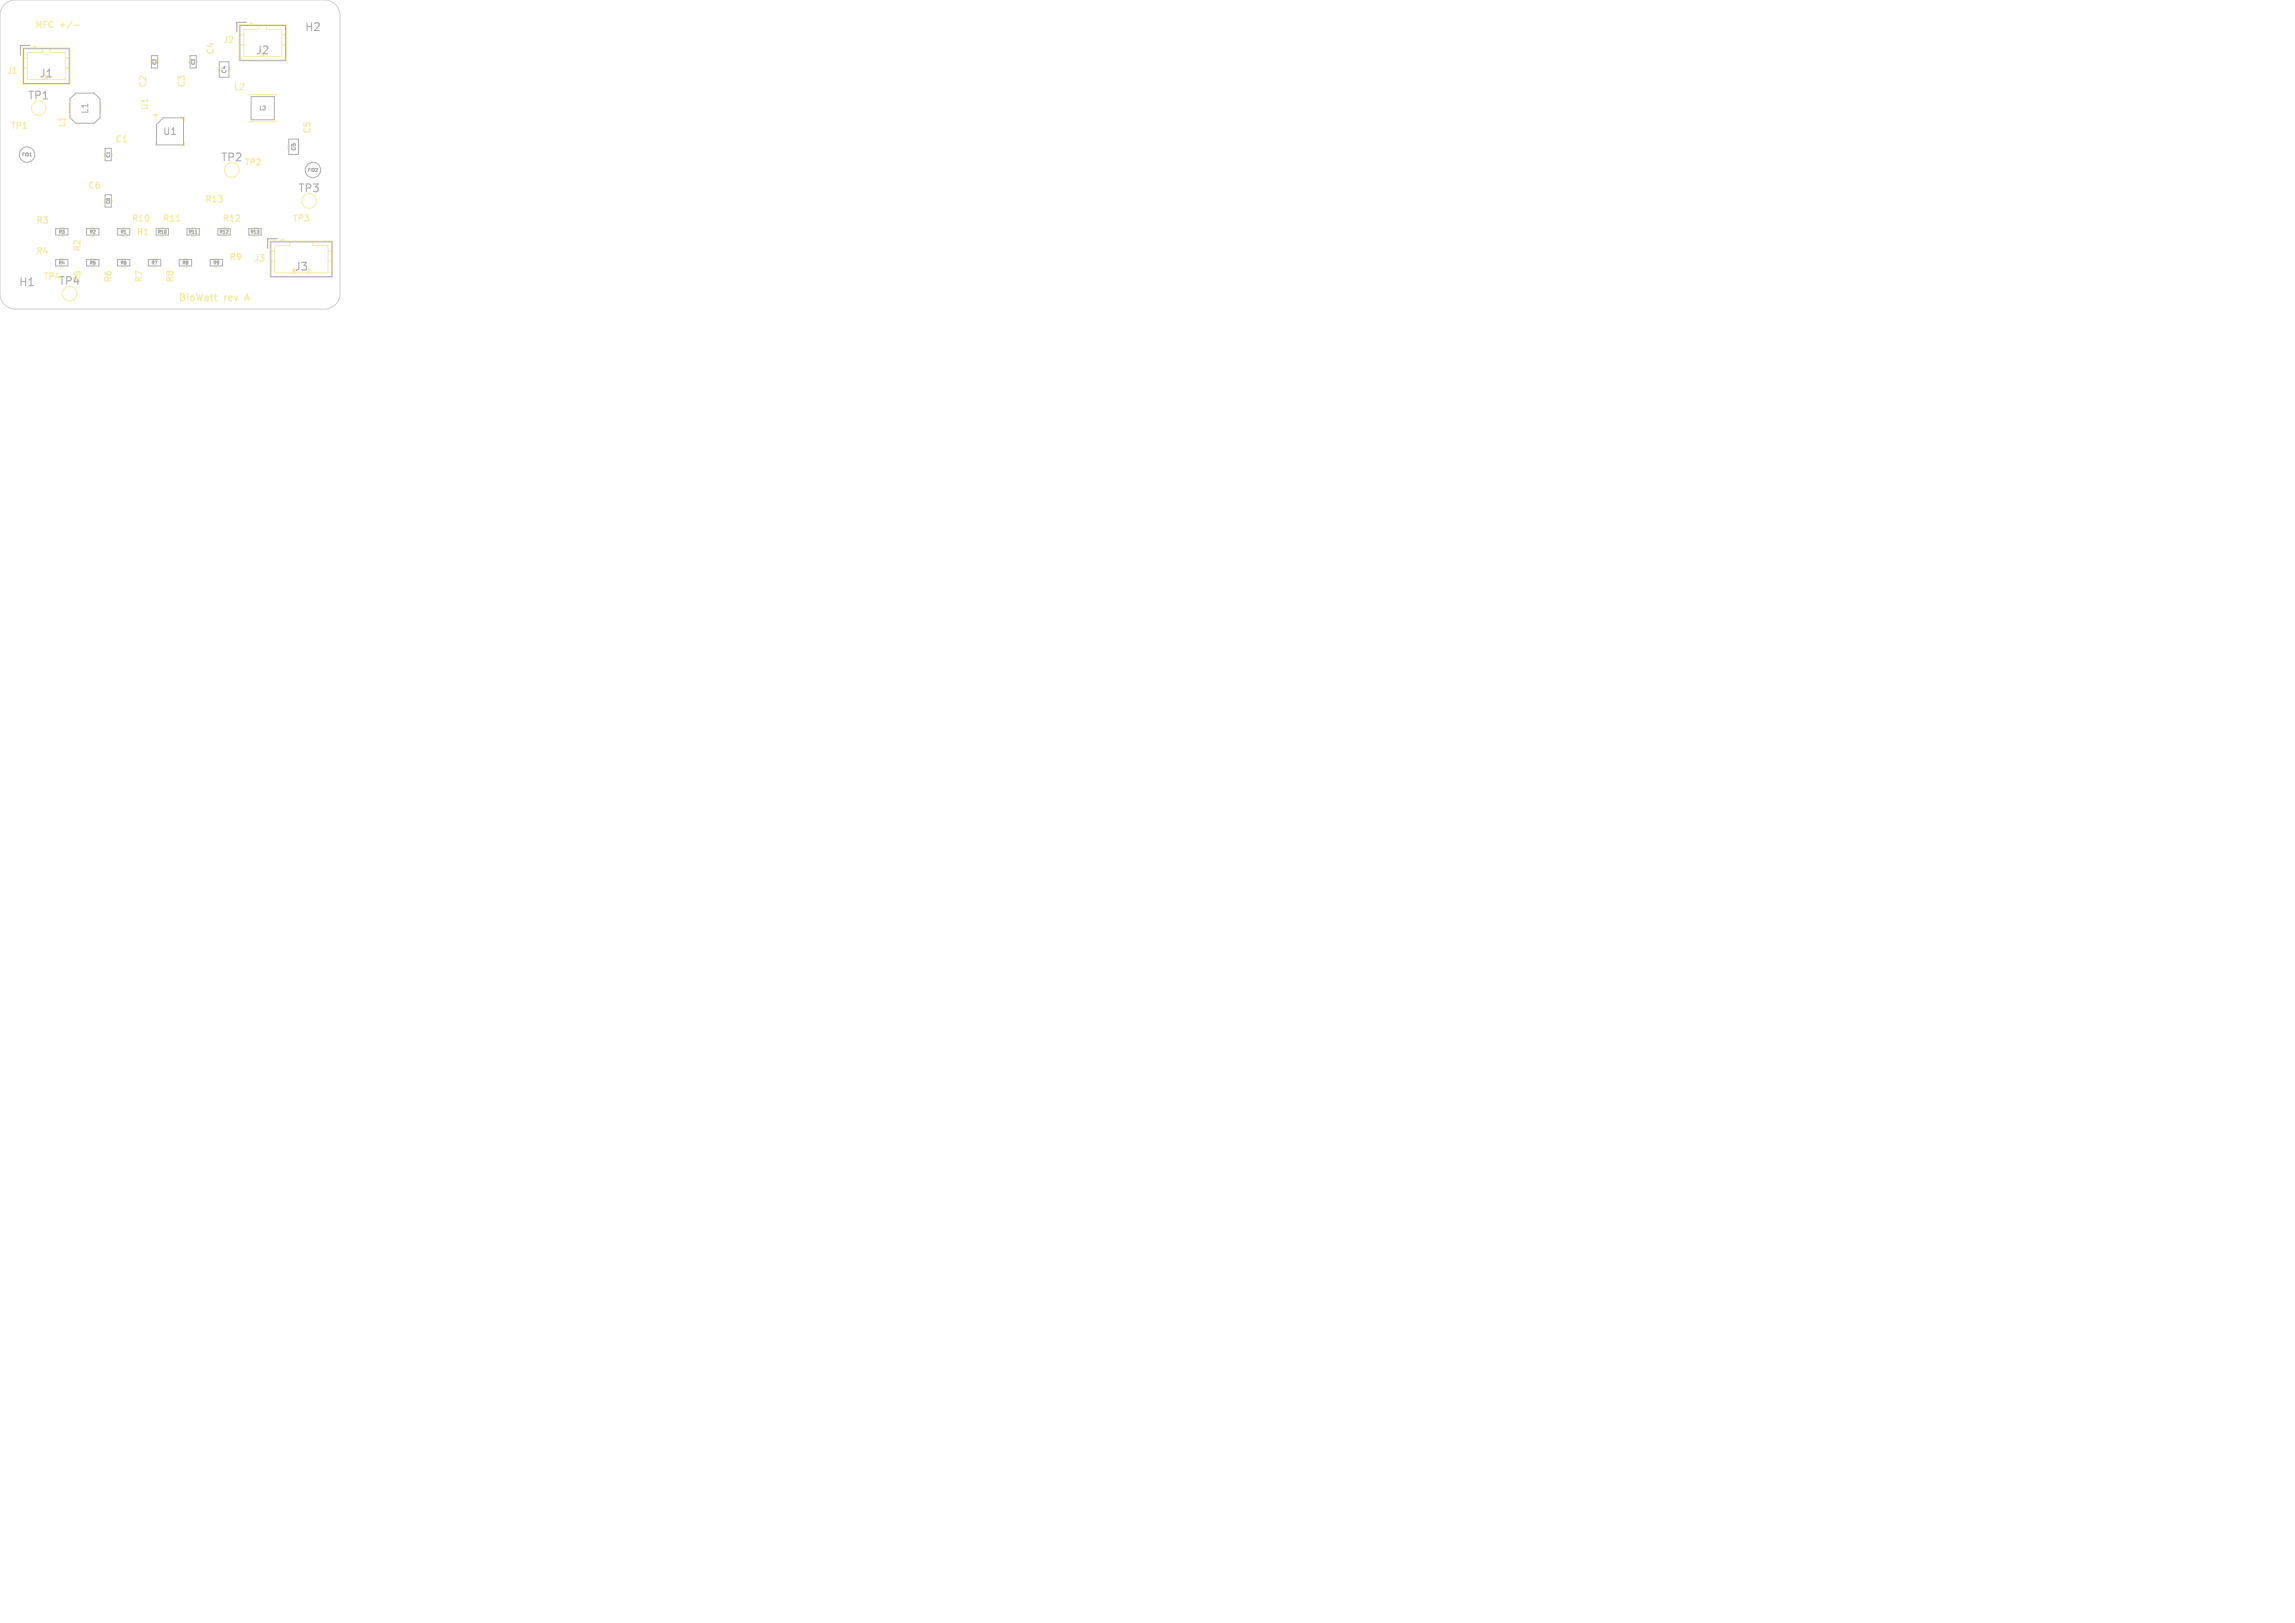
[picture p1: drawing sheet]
<svg xmlns="http://www.w3.org/2000/svg" width="297mm" height="210mm" viewBox="0 0 297 210" stroke-linecap="round" stroke-linejoin="round" font-family="sans-serif">
<defs><g id="words">
<g font-size="1.4" fill="#afafaf">
<text x="39.4" y="4.2">H2</text>
<text x="5" y="10.2">J1</text>
<text x="33" y="7.2">J2</text>
<text x="3.5" y="13.1">TP1</text>
<text x="28.5" y="21.1">TP2</text>
<text x="38.5" y="25.1">TP3</text>
<text x="38" y="35.2">J3</text>
<text x="2.4" y="37.2">H1</text>
<text x="7.5" y="37.1">TP4</text>
</g>
<g font-size="1.3" fill="#f2eda1">
<text x="23" y="39.2">BioWatt</text>
<text x="29" y="39.2">rev</text>
<text x="32" y="39.2">A</text>
</g>
<text font-size="1.2" fill="#afafaf" x="21" y="17.6">U1</text>
<g font-size="1.1" fill="#f2eda1">
<text x="4.4" y="3.8">MFC</text>
<text x="7.8" y="3.8">+/-</text>
<text x="28.8" y="5.8">J2</text>
<text x=".8" y="9.8">J1</text>
<text x="19.1" y="11.4" transform="rotate(-90 19.1 11.4)">C2</text>
<text x="24.1" y="11.4" transform="rotate(-90 24.1 11.4)">C3</text>
<text x="27.9" y="7.2" transform="rotate(-90 27.9 7.2)">C4</text>
<text x="30.2" y="11.9">L2</text>
<text x="1.3" y="16.9">TP1</text>
<text x="8.6" y="16.6" transform="rotate(-90 8.6 16.6)">L1</text>
<text x="19.4" y="14.4" transform="rotate(-90 19.4 14.4)">U1</text>
<text x="40.4" y="17.4" transform="rotate(-90 40.4 17.4)">C5</text>
<text x="14.8" y="18.6">C1</text>
<text x="31.5" y="21.6">TP2</text>
<text x="4.6" y="29.1">R3</text>
<text x="11.3" y="24.6">C6</text>
<text x="16.9" y="28.9">R10</text>
<text x="20.9" y="28.9">R11</text>
<text x="26.4" y="26.4">R13</text>
<text x="28.7" y="28.9">R12</text>
<text x="37.8" y="28.9">TP3</text>
<text x="4.6" y="33.1">R4</text>
<text x="10.6" y="32.7" transform="rotate(-90 10.6 32.7)">R2</text>
<text x="17.6" y="30.6">R1</text>
<text x="29.6" y="33.9">R9</text>
<text x="32.8" y="34">J3</text>
<text x="5.5" y="36.4">TP4</text>
<text x="14.6" y="36.7" transform="rotate(-90 14.6 36.7)">R6</text>
<text x="18.6" y="36.7" transform="rotate(-90 18.6 36.7)">R7</text>
<text x="22.6" y="36.7" transform="rotate(-90 22.6 36.7)">R8</text>
</g>
<g font-size="1.1" fill="#afafaf">
<text x="11.6" y="14.8" transform="rotate(-90 11.6 14.8)">L1</text>
<text x="10.6" y="36.7" transform="rotate(-90 10.6 36.7)">R5</text>
</g>
<g font-size=".7" fill="#afafaf">
<text x="29.4" y="9.6" transform="rotate(-90 29.4 9.6)">C4</text>
<text x="33.5" y="14.4">L2</text>
<text x="38.4" y="19.6" transform="rotate(-90 38.4 19.6)">C5</text>
</g>
<g font-size=".6" fill="#afafaf">
<text x="20.3" y="8.4" transform="rotate(-90 20.3 8.4)">C2</text>
<text x="25.3" y="8.4" transform="rotate(-90 25.3 8.4)">C3</text>
<text x="2.8" y="20.3">FID1</text>
<text x="14.3" y="20.4" transform="rotate(-90 14.3 20.4)">C1</text>
<text x="39.8" y="22.3">FID2</text>
<text x="14.3" y="26.4" transform="rotate(-90 14.3 26.4)">C6</text>
<text x="7.6" y="34.3">R4</text>
<text x="7.6" y="30.3">R3</text>
<text x="11.6" y="34.3">R5</text>
<text x="11.6" y="30.3">R2</text>
<text x="15.6" y="34.3">R6</text>
<text x="15.6" y="30.3">R1</text>
<text x="19.6" y="34.3">R7</text>
<text x="20.4" y="30.3">R10</text>
<text x="23.6" y="34.3">R8</text>
<text x="24.4" y="30.3">R11</text>
<text x="27.6" y="34.3">R9</text>
<text x="28.4" y="30.3">R12</text>
<text x="32.4" y="30.3">R13</text>
</g>
</g></defs>
<path d="M9.6 3.3h.6M27.8 38.3h.3M27.9 38v.8l.2 .1" fill="none" stroke="#f2eda1" stroke-width=".16"/>
<path d="M1.7 9.5h.4M22.8 28.6h.5" fill="none" stroke="#f2eda1" stroke-width=".15"/>
<g fill="none" stroke="#f2eda1" stroke-width=".13">
<path d="M2.9 6.2h6.2v4.7h-6.2zM2.9 7.5h.7M2.9 8.8h.7M3.9 5.9h-1.3v1.2M4.4 6.2v-.2h.3v.2M4.4 6.1h.3M5.5 6.2v.6h-1.9v3.5h4.8v-3.5h-1.9v-.6M8.4 7.5h.7M8.4 8.8h.7M8.9 13.4v1.2M13.1 13.4v1.2M13.5 19.9v.2"/>
<path d="M14.5 19.9v.2M19.5 7.9v.2M20.1 15.4v.2M20.1 18.4v.5h.5M20.4 15.1h.2M20.5 7.9v.2M23.4 15.1h.5v.5M23.9 18.4v.5h-.5M24.5 7.9v.2M25.5 7.9v.2M28.3 8.7v.6M29.7 8.7v.6"/>
<path d="M30.9 3.2h6.2v4.7h-6.2zM30.9 4.5h.7M30.9 5.8h.7M31.9 2.9h-1.3v1.2M32.2 12.4v-.2h3.6v.2M32.2 15.6v.2h3.6v-.2M32.4 3.2v-.2h.3v.2M32.4 3.1h.3M33.5 3.2v.6h-1.9v3.5h4.9v-3.5h-2v-.6M36.5 4.5h.6M36.5 5.8h.6M37.3 18.7v.6"/>
<path d="M38.7 18.7v.6M7.8 33.5h.4M7.8 34.5h.4M7.8 29.5h.4M7.8 30.5h.4M11.8 33.5h.4M11.8 34.5h.4M11.8 29.5h.4M11.8 30.5h.4M13.5 25.9v.2M14.5 25.9v.2M15.8 33.5h.4"/>
<path d="M15.8 34.5h.4M15.8 29.5h.4M15.8 30.5h.4M19.8 33.5h.4M19.8 34.5h.4M20.8 29.5h.4M20.8 30.5h.4M23.8 33.5h.4M23.8 34.5h.4M24.8 29.5h.4M24.8 30.5h.4M27.8 33.5h.4"/>
<path d="M27.8 34.5h.4M28.8 29.5h.4M28.8 30.5h.4M32.8 29.5h.4M32.8 30.5h.4M34.9 31.2h8.2v4.7h-8.2zM34.9 32.5h.7M34.9 33.8h.7M35.9 30.9h-1.3v1.2M36.4 31.2v-.2h.3v.2M36.4 31.1h.3M37.5 31.2v.6h-1.9v3.5h6.9v-3.5h-2v-.6"/>
<path d="M39.9 34.8h.2v.5M40 34.8v.5M42.5 32.5h.6M42.5 33.8h.6"/>
<circle cx="5" cy="14" r=".95"/>
<circle cx="9" cy="38" r=".95"/>
<circle cx="30" cy="22" r=".95"/>
<circle cx="40" cy="26" r=".95"/>
</g>
<path d="M19.9 14.8h.5l-.3 .3z" fill="#f2eda1" stroke="#f2eda1" stroke-width=".13"/>
<g fill="#fff" stroke="#fff" stroke-width=".13">
<circle cx="8.2" cy="9.7" r=".15"/>
<circle cx="37.5" cy="21.3" r=".15"/>
<circle cx="37.5" cy="13.5" r=".15"/>
<circle cx="21" cy="10.1" r=".15"/>
<circle cx="26.1" cy="15.3" r=".15"/>
<circle cx="7.5" cy="1.5" r=".15"/>
<circle cx="19.5" cy="21.5" r=".15"/>
<circle cx="31.5" cy="15" r=".15"/>
<circle cx="31.5" cy="1.5" r=".15"/>
<circle cx="19.5" cy="7" r=".15"/>
<circle cx="25.5" cy="25.5" r=".15"/>
<circle cx="14.1" cy="18.7" r=".15"/>
<circle cx="1.5" cy="1.5" r=".15"/>
<circle cx="1.5" cy="31.5" r=".15"/>
<circle cx="28.2" cy="7.8" r=".15"/>
<circle cx="8.2" cy="37.9" r=".15"/>
<circle cx="19.4" cy="19" r=".15"/>
<circle cx="31.5" cy="8.3" r=".15"/>
<circle cx="7.5" cy="13.5" r=".15"/>
<circle cx="25.5" cy="10.1" r=".15"/>
<circle cx="1.5" cy="7.5" r=".15"/>
<circle cx="37.5" cy="7.5" r=".15"/>
<circle cx="13.5" cy="22.1" r=".15"/>
<circle cx="37.5" cy="25.5" r=".15"/>
<circle cx="1.5" cy="25.5" r=".15"/>
<circle cx="37.2" cy="17.8" r=".15"/>
<circle cx="19.5" cy="1.5" r=".15"/>
<circle cx="17.7" cy="17.3" r=".15"/>
<circle cx="13.5" cy="7.5" r=".15"/>
<circle cx="24.5" cy="7" r=".15"/>
<circle cx="25.5" cy="1.5" r=".15"/>
<circle cx="1.5" cy="13.5" r=".15"/>
<circle cx="19" cy="15" r=".15"/>
<circle cx="37.5" cy="1.5" r=".15"/>
<circle cx="13.5" cy="1.5" r=".15"/>
<circle cx="7.5" cy="25.5" r=".15"/>
<circle cx="7.5" cy="19.5" r=".15"/>
<circle cx="31.5" cy="19.5" r=".15"/>
<circle cx="13.9" cy="13.5" r=".15"/>
<circle cx="1.5" cy="19.5" r=".15"/>
<circle cx="20.2" cy="14" r=".15"/>
<circle cx="26.2" cy="18.6" r=".15"/>
<circle cx="20.4" cy="18.9" r=".15"/>
<circle cx="10" cy="30" r=".15"/>
<circle cx="21.5" cy="19.9" r=".15"/>
<circle cx="22.9" cy="21.4" r=".15"/>
<circle cx="22" cy="32" r=".15"/>
<circle cx="24.2" cy="20.5" r=".15"/>
<circle cx="26" cy="34" r=".15"/>
<circle cx="25.3" cy="19.8" r=".15"/>
<circle cx="10" cy="34" r=".15"/>
<circle cx="28.4" cy="19.2" r=".15"/>
<circle cx="27.8" cy="27.2" r=".15"/>
<circle cx="24.9" cy="16.1" r=".15"/>
<circle cx="27.8" cy="21.9" r=".15"/>
<circle cx="13.1" cy="15.9" r=".15"/>
<circle cx="20.6" cy="15.1" r=".15"/>
<circle cx="33" cy="5" r=".37"/>
<circle cx="35" cy="5" r=".37"/>
<circle cx="3.5" cy="36.5" r="1.35"/>
<circle cx="37" cy="33" r=".37"/>
<circle cx="39" cy="33" r=".37"/>
<circle cx="41" cy="33" r=".37"/>
<circle cx="5" cy="8" r=".37"/>
<circle cx="7" cy="8" r=".37"/>
<circle cx="40.5" cy="3.5" r="1.35"/>
</g>
<g fill="none" stroke="#afafaf" stroke-width=".13">
<path d="M3.1 6.3h5.8v4.5h-5.8zM3.9 5.9h-1.3v1.2M9.8 12.1h2.4l.8 .7v2.4l-.8 .7h-2.4l-.8-.7v-2.4zM13.6 19.2h.8v1.6h-.8zM19.6 7.2h.8v1.6h-.8zM21.1 15.2h2.6v3.6h-3.5v-2.7zM24.6 7.2h.8v1.6h-.8zM28.4 8h1.2v2h-1.2zM31 3.3h5.9v4.5h-5.9zM31.9 2.9h-1.3v1.2M32.5 12.5h3v3h-3zM37.4 18h1.2v2h-1.2z"/>
<path d="M7.2 33.6h1.6v.8h-1.6zM7.2 29.6h1.6v.8h-1.6zM11.2 33.6h1.6v.8h-1.6zM11.2 29.6h1.6v.8h-1.6zM13.6 25.2h.8v1.6h-.8zM15.2 33.6h1.6v.8h-1.6zM15.2 29.6h1.6v.8h-1.6zM19.2 33.6h1.6v.8h-1.6zM20.2 29.6h1.6v.8h-1.6zM23.2 33.6h1.6v.8h-1.6zM24.2 29.6h1.6v.8h-1.6zM25.3 30.2h.2"/>
<path d="M27.2 33.6h1.6v.8h-1.6zM28.2 29.6h1.6v.8h-1.6zM32.2 29.6h1.6v.8h-1.6zM35 31.3h7.9v4.5h-7.9zM35.9 30.9h-1.3v1.2"/>
<circle cx="3.5" cy="20" r="1"/>
<circle cx="40.5" cy="22" r="1"/>
</g>
<path d="M.7 .5l.7-.4 .6-.1h40a2 2 0 0 1 2 2v36a2 2 0 0 1-2 2h-40a2 2 0 0 1-2-2v-36l.2-.8z" fill="none" stroke="#d0d2cd" stroke-width=".13"/>
<use href="#words"/>
</svg>
